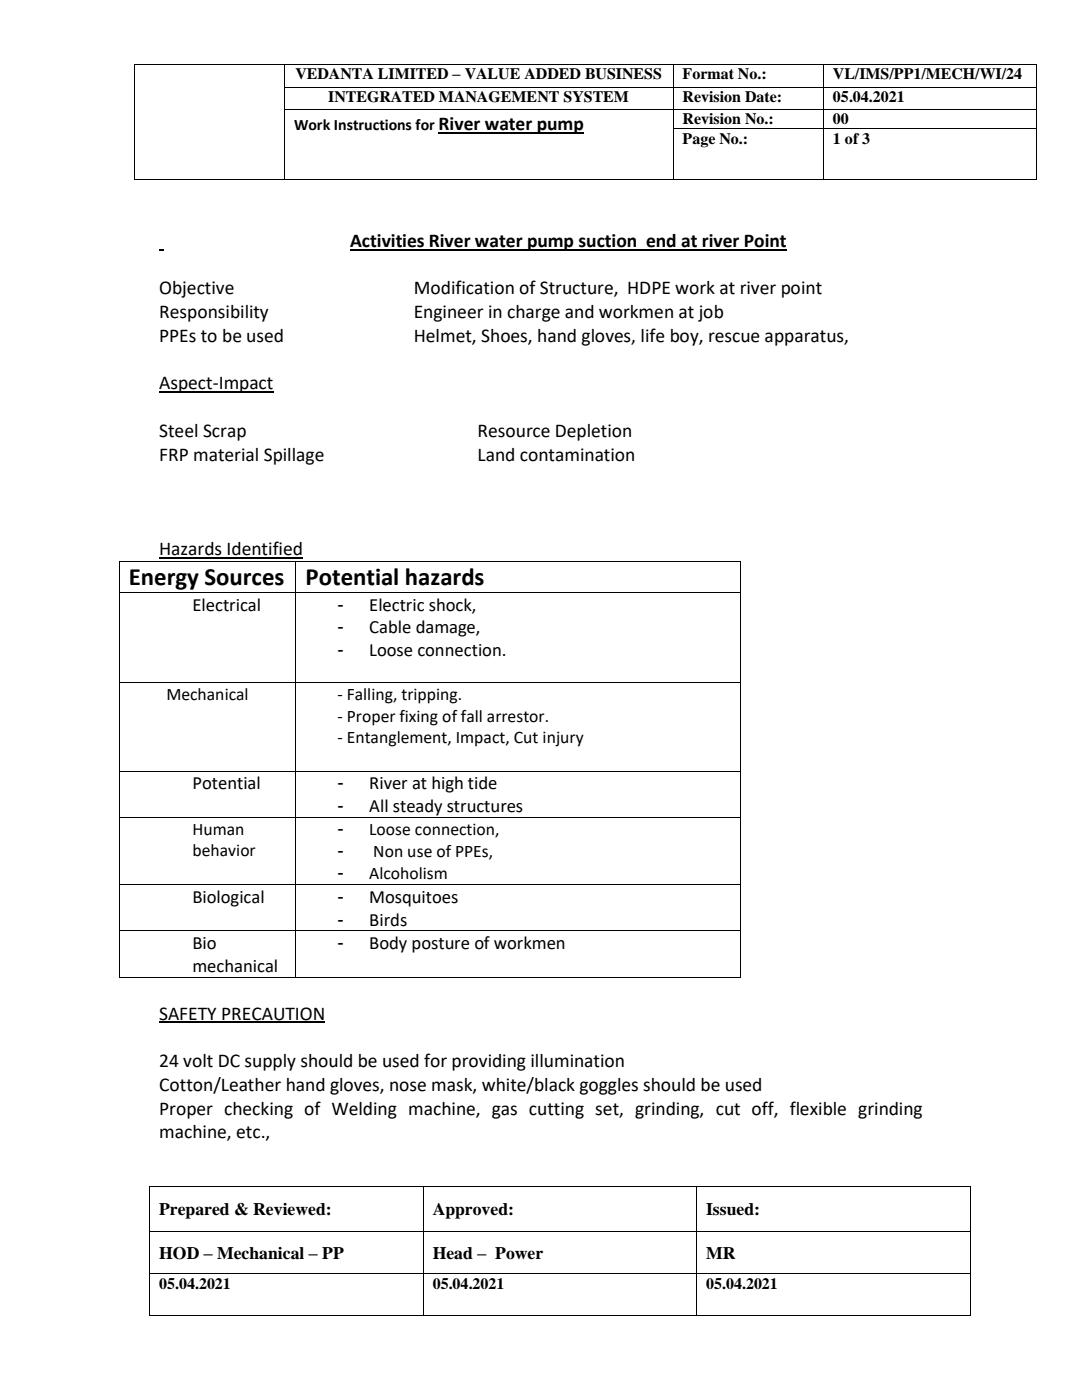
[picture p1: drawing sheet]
<svg xmlns="http://www.w3.org/2000/svg" width="216mm" height="279mm" viewBox="0 0 216 279" stroke-linecap="round" stroke-linejoin="round" font-family="sans-serif">
<defs><g id="words">
<g font-size="5">
<text x="25.7" y="116.8">Energy Sources</text>
<text x="61" y="116.8">Potential hazards</text>
</g>
<g font-size="3.9">
<text x="87.5" y="26">River water pump</text>
<text x="69.9" y="49.3">Activities River water pump suction end at river Point</text>
<text x="31.8" y="58.8">Objective</text>
<text x="82.6" y="58.8">Modification of Structure, HDPE work at river point</text>
<text x="31.8" y="63.5">Responsibility</text>
<text x="82.6" y="63.5">Engineer in charge and workmen at job</text>
<text x="31.8" y="68.2">PPEs to be used</text>
<text x="82.6" y="68.2">Helmet, Shoes, hand gloves, life boy, rescue apparatus,</text>
<text x="31.8" y="77.7">Aspect-Impact</text>
<text x="31.8" y="87.2">Steel Scrap</text>
<text x="95.3" y="87.2">Resource Depletion</text>
<text x="31.8" y="91.9">FRP material Spillage</text>
<text x="95.3" y="91.9">Land contamination</text>
<text x="31.8" y="110.8">Hazards Identified</text>
<text x="31.8" y="203.5">SAFETY PRECAUTION</text>
<text x="31.8" y="213">24 volt DC supply should be used for providing illumination</text>
<text x="31.8" y="217.7">Cotton/Leather hand gloves, nose mask, white/black goggles should be used</text>
<text x="31.8" y="222.5">Proper checking of Welding machine, gas cutting set, grinding, cut off, flexible grinding</text>
<text x="31.8" y="227.2">machine, etc.,</text>
</g>
<g font-size="3.7">
<text x="38.4" y="121.9">Electrical</text>
<text x="67.3" y="121.9">-</text>
<text x="73.7" y="121.9">Electric shock,</text>
<text x="67.3" y="126.4">-</text>
<text x="67.3" y="130.9">-</text>
<text x="73.7" y="126.4">Cable damage,</text>
<text x="73.7" y="130.9">Loose connection.</text>
<text x="38.4" y="157.5">Potential</text>
<text x="67.3" y="157.5">-</text>
<text x="73.7" y="157.5">River at high tide</text>
<text x="67.3" y="162">-</text>
<text x="67.3" y="166.6">-</text>
<text x="73.7" y="162">All steady structures</text>
<text x="67.3" y="171.1">-</text>
<text x="67.3" y="175.5">-</text>
<text x="38.4" y="180.2">Biological</text>
<text x="67.3" y="180.2">-</text>
<text x="67.3" y="184.7">-</text>
<text x="73.7" y="180.2">Mosquitoes</text>
<text x="73.7" y="184.7">Birds</text>
<text x="38.4" y="189.4">Bio</text>
<text x="67.3" y="189.4">-</text>
<text x="73.7" y="189.4">Body posture of workmen</text>
<text x="38.4" y="193.9">mechanical</text>
</g>
<g font-size="3.5">
<text x="33.2" y="139.7">Mechanical</text>
<text x="67.3" y="139.7">- Falling, tripping.</text>
<text x="67.3" y="144">- Proper fixing of fall arrestor.</text>
<text x="67.3" y="148.4">- Entanglement, Impact, Cut injury</text>
<text x="38.4" y="166.6">Human</text>
<text x="73.7" y="166.6">Loose connection,</text>
<text x="38.4" y="170.9">behavior</text>
<text x="74.5" y="171.1">Non use of PPEs,</text>
<text x="73.7" y="175.5">Alcoholism</text>
<text x="31.8" y="242.5">Prepared &amp; Reviewed:</text>
<text x="86.3" y="242.5">Approved:</text>
<text x="140.9" y="242.5">Issued:</text>
<text x="31.8" y="251.2">HOD – Mechanical – PP</text>
<text x="86.3" y="251.2">Head – Power</text>
<text x="140.9" y="251.2">MR</text>
</g>
<g font-size="3.2">
<text x="58.9" y="15.8">VEDANTA LIMITED – VALUE ADDED BUSINESS</text>
<text x="136.2" y="15.8">Format No.:</text>
<text x="166.2" y="15.8">VL/IMS/PP1/MECH/WI/24</text>
<text x="65.5" y="20.4">INTEGRATED MANAGEMENT SYSTEM</text>
<text x="136.2" y="20.4">Revision Date:</text>
<text x="166.2" y="20.4">05.04.2021</text>
<text x="58.7" y="26">Work Instructions for</text>
<text x="136.2" y="24.8">Revision No.:</text>
<text x="136.2" y="28.7">Page No.:</text>
<text x="166.2" y="24.8">00</text>
<text x="166.2" y="28.7">1 of 3</text>
<text x="31.8" y="257.2">05.04.2021</text>
<text x="86.3" y="257.2">05.04.2021</text>
<text x="140.9" y="257.2">05.04.2021</text>
</g>
</g></defs>
<g fill="#000">
<path d="M26.7 12.7h.1v.2h-.1z" fill-rule="evenodd"/>
<path d="M26.7 12.7h.1v.2h-.1z" fill-rule="evenodd"/>
<path d="M26.7 17.3h.1v.2h-.1z" fill-rule="evenodd"/>
<path d="M56.7 12.7h.2v.2h-.2z" fill-rule="evenodd"/>
<path d="M56.7 17.3h.2v.2h-.2z" fill-rule="evenodd"/>
<path d="M134.2 12.7h.2v.2h-.2z" fill-rule="evenodd"/>
<path d="M134.2 17.3h.2v.2h-.2z" fill-rule="evenodd"/>
<path d="M164.2 12.7h.2v.2h-.2z" fill-rule="evenodd"/>
<path d="M164.2 17.3h.2v.2h-.2z" fill-rule="evenodd"/>
<path d="M206.7 12.7h.2v.2h-.2z" fill-rule="evenodd"/>
<path d="M206.7 12.7h.2v.2h-.2z" fill-rule="evenodd"/>
<path d="M206.7 17.3h.2v.2h-.2z" fill-rule="evenodd"/>
<path d="M26.7 21.7h.1v.1h-.1z" fill-rule="evenodd"/>
<path d="M26.7 25.5h.1v.2h-.1z" fill-rule="evenodd"/>
<path d="M26.7 35.8h.1v.2h-.1z" fill-rule="evenodd"/>
<path d="M26.7 35.8h.1v.2h-.1z" fill-rule="evenodd"/>
<path d="M56.7 21.7h.2v.1h-.2z" fill-rule="evenodd"/>
<path d="M56.7 25.5h.2v.2h-.2z" fill-rule="evenodd"/>
<path d="M56.7 35.8h.2v.2h-.2z" fill-rule="evenodd"/>
<path d="M134.2 21.7h.2v.1h-.2z" fill-rule="evenodd"/>
<path d="M134.2 25.5h.2v.2h-.2z" fill-rule="evenodd"/>
<path d="M134.2 35.8h.2v.2h-.2z" fill-rule="evenodd"/>
<path d="M164.2 21.7h.2v.1h-.2z" fill-rule="evenodd"/>
<path d="M164.2 25.5h.2v.2h-.2z" fill-rule="evenodd"/>
<path d="M164.2 35.8h.2v.2h-.2z" fill-rule="evenodd"/>
<path d="M206.7 21.7h.2v.1h-.2z" fill-rule="evenodd"/>
<path d="M206.7 25.5h.2v.2h-.2z" fill-rule="evenodd"/>
<path d="M206.7 35.8h.2v.2h-.2z" fill-rule="evenodd"/>
<path d="M206.7 35.8h.2v.2h-.2z" fill-rule="evenodd"/>
<path d="M31.8 49.7h.8v.3h-.8z" fill-rule="evenodd"/>
<path d="M23.7 111.9h.2v.2h-.2z" fill-rule="evenodd"/>
<path d="M23.7 111.9h.2v.2h-.2z" fill-rule="evenodd"/>
<path d="M23.7 118.1h.2v.2h-.2z" fill-rule="evenodd"/>
<path d="M59 111.9h.1v.2h-.1z" fill-rule="evenodd"/>
<path d="M59 118.1h.1v.2h-.1z" fill-rule="evenodd"/>
<path d="M147.6 111.9h.2v.2h-.2z" fill-rule="evenodd"/>
<path d="M147.6 111.9h.2v.2h-.2z" fill-rule="evenodd"/>
<path d="M147.6 118.1h.2v.2h-.2z" fill-rule="evenodd"/>
<path d="M23.7 136.2h.2v.1h-.2z" fill-rule="evenodd"/>
<path d="M59 136.2h.1v.1h-.1z" fill-rule="evenodd"/>
<path d="M147.6 136.2h.2v.1h-.2z" fill-rule="evenodd"/>
<path d="M23.7 153.8h.2v.2h-.2z" fill-rule="evenodd"/>
<path d="M59 153.8h.1v.2h-.1z" fill-rule="evenodd"/>
<path d="M147.6 153.8h.2v.2h-.2z" fill-rule="evenodd"/>
<path d="M23.7 163h.2v.2h-.2z" fill-rule="evenodd"/>
<path d="M23.7 176.5h.2v.1h-.2z" fill-rule="evenodd"/>
<path d="M59 163h.1v.2h-.1z" fill-rule="evenodd"/>
<path d="M59 176.5h.1v.1h-.1z" fill-rule="evenodd"/>
<path d="M147.6 163h.2v.2h-.2z" fill-rule="evenodd"/>
<path d="M147.6 176.5h.2v.1h-.2z" fill-rule="evenodd"/>
<path d="M23.7 185.7h.2v.2h-.2z" fill-rule="evenodd"/>
<path d="M23.7 194.9h.2v.2h-.2z" fill-rule="evenodd"/>
<path d="M23.7 194.9h.2v.2h-.2z" fill-rule="evenodd"/>
<path d="M59 185.7h.1v.2h-.1z" fill-rule="evenodd"/>
<path d="M59 194.9h.1v.2h-.1z" fill-rule="evenodd"/>
<path d="M147.6 185.7h.2v.2h-.2z" fill-rule="evenodd"/>
<path d="M147.6 194.9h.2v.2h-.2z" fill-rule="evenodd"/>
<path d="M147.6 194.9h.2v.2h-.2z" fill-rule="evenodd"/>
<path d="M29.8 236.7h.1v.2h-.1z" fill-rule="evenodd"/>
<path d="M29.8 236.7h.1v.2h-.1z" fill-rule="evenodd"/>
<path d="M84.3 236.7h.2v.2h-.2z" fill-rule="evenodd"/>
<path d="M138.9 236.7h.2v.2h-.2z" fill-rule="evenodd"/>
<path d="M193.5 236.7h.2v.2h-.2z" fill-rule="evenodd"/>
<path d="M193.5 236.7h.2v.2h-.2z" fill-rule="evenodd"/>
<path d="M29.8 245.7h.1v.1h-.1z" fill-rule="evenodd"/>
<path d="M29.8 254.1h.1v.1h-.1z" fill-rule="evenodd"/>
<path d="M84.3 245.7h.2v.1h-.2z" fill-rule="evenodd"/>
<path d="M84.3 254.1h.2v.1h-.2z" fill-rule="evenodd"/>
<path d="M138.9 245.7h.2v.1h-.2z" fill-rule="evenodd"/>
<path d="M138.9 254.1h.2v.1h-.2z" fill-rule="evenodd"/>
<path d="M193.5 245.7h.2v.1h-.2z" fill-rule="evenodd"/>
<path d="M193.5 254.1h.2v.1h-.2z" fill-rule="evenodd"/>
<path d="M29.8 262.5h.1v.2h-.1z" fill-rule="evenodd"/>
<path d="M29.8 262.5h.1v.2h-.1z" fill-rule="evenodd"/>
<path d="M84.3 262.5h.2v.2h-.2z" fill-rule="evenodd"/>
<path d="M138.9 262.5h.2v.2h-.2z" fill-rule="evenodd"/>
<path d="M193.5 262.5h.2v.2h-.2z" fill-rule="evenodd"/>
<path d="M193.5 262.5h.2v.2h-.2z" fill-rule="evenodd"/>
</g>
<g fill="none" stroke="#000" stroke-width=".2">
<path d="M26.8 12.9v4.4M26.8 17.5v4.2M26.8 12.8h29.9M56.8 12.9v4.4M56.8 17.5v4.2M56.9 12.8h77.3M56.9 17.4h77.3M134.3 12.9v4.4M134.3 17.5v4.2M134.4 12.8h29.8M134.4 17.4h29.8M164.3 12.9v4.4"/>
<path d="M164.3 17.5v4.2M164.4 12.8h42.3M164.4 17.4h42.3M206.8 12.9v4.4M206.8 17.5v4.2M26.8 21.8v3.7M26.8 25.7v10.1M26.8 35.9h29.9M56.8 21.8v3.7M56.8 25.7v10.1M56.9 21.8h77.3M56.9 35.9h77.3"/>
<path d="M134.3 21.8v3.7M134.3 25.7v10.1M134.4 21.8h29.8M134.4 25.6h29.8M134.4 35.9h29.8M164.3 21.8v3.7M164.3 25.7v10.1M164.4 21.8h42.3M164.4 25.6h42.3M164.4 35.9h42.3M206.8 21.8v3.7M206.8 25.7v10.1"/>
<path d="M23.8 112.1v6M23.8 118.3v17.9M23.9 112h35.1M23.9 118.2h35.1M59.1 112.1v6M59.1 118.3v17.9M59.1 112h88.5M59.1 118.2h88.5M147.7 112.1v6M147.7 118.3v17.9M23.8 136.3v17.5M23.9 136.2h35.1"/>
<path d="M59.1 136.3v17.5M59.1 136.2h88.5M147.7 136.3v17.5M23.8 154v9M23.9 153.9h35.1M59.1 154v9M59.1 153.9h88.5M147.7 154v9M23.8 163.2v13.3M23.8 176.6v9.1M23.9 163.1h35.1M23.9 176.6h35.1"/>
<path d="M59.1 163.2v13.3M59.1 176.6v9.1M59.1 163.1h88.5M59.1 176.6h88.5M147.7 163.2v13.3M147.7 176.6v9.1M23.8 185.9v9M23.9 185.8h35.1M23.9 195h35.1M59.1 185.9v9M59.1 185.8h88.5M59.1 195h88.5"/>
<path d="M147.7 185.9v9M29.9 236.9v8.8M29.9 236.8h54.4M84.4 236.9v8.8M84.5 236.8h54.4M139 236.9v8.8M139.1 236.8h54.4M193.6 236.9v8.8M29.9 245.8v8.3M29.9 254.2v8.3M29.9 245.7h54.4M29.9 254.2h54.4"/>
<path d="M84.4 245.8v8.3M84.4 254.2v8.3M84.5 245.7h54.4M84.5 254.2h54.4M139 245.8v8.3M139 254.2v8.3M139.1 245.7h54.4M139.1 254.2h54.4M193.6 245.8v8.3M193.6 254.2v8.3M29.9 262.6h54.4M84.5 262.6h54.4"/>
<path d="M139.1 262.6h54.4"/>
</g>
<path d="M87.5 26.5h29M69.9 49.8h87.1M31.8 78.2h22.8M31.8 111.4h28.7M31.8 204h33.1" fill="none" stroke="#000" stroke-width=".25"/>
<use href="#words"/>
</svg>
